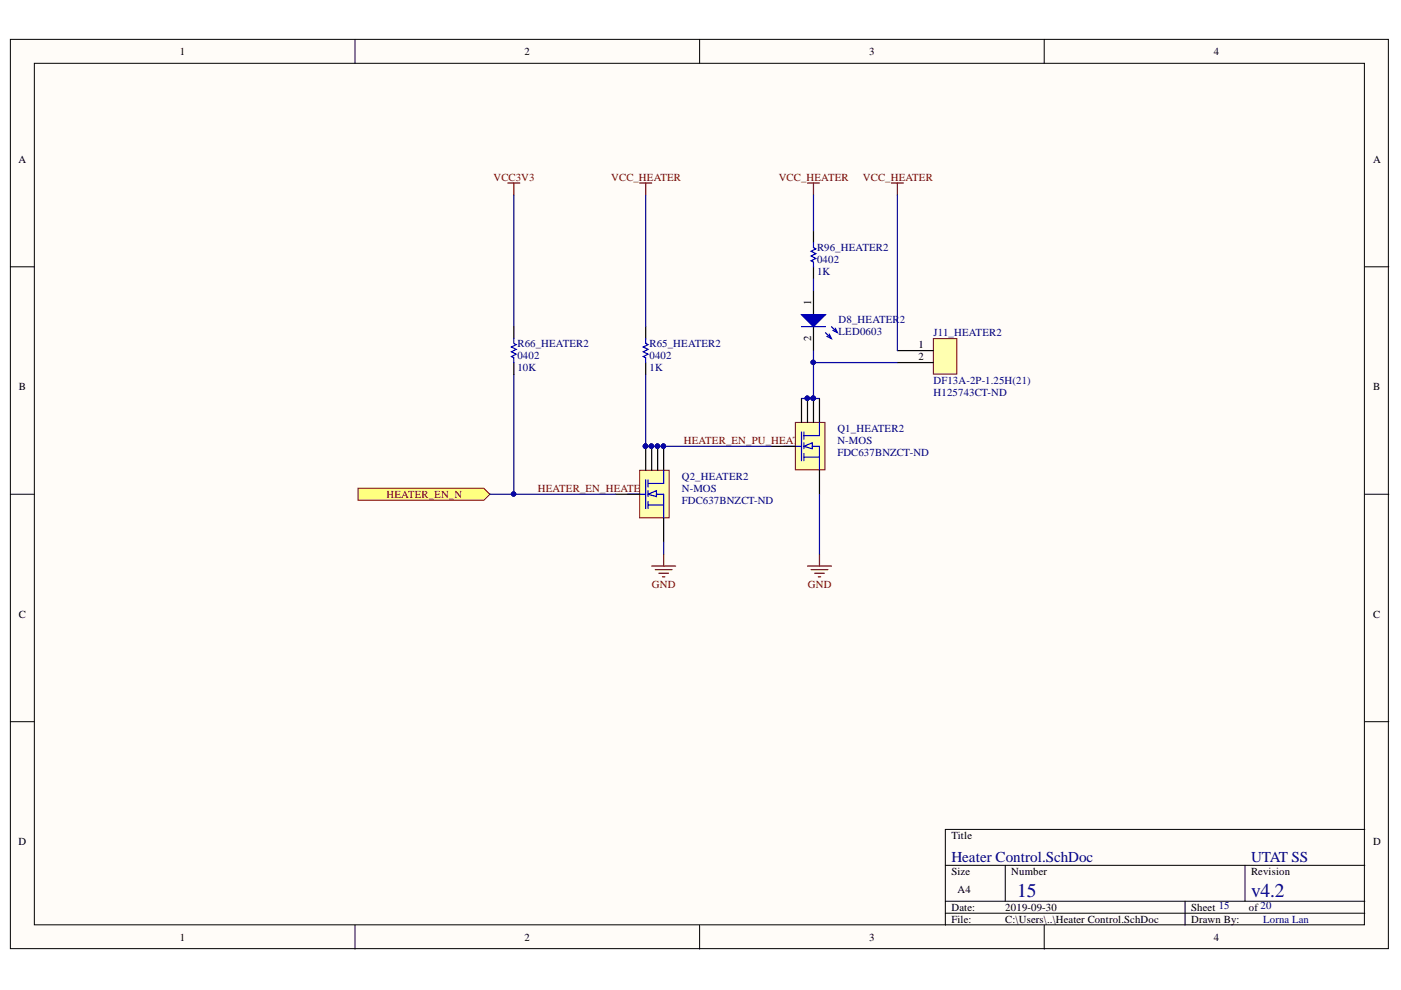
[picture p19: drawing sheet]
<svg xmlns="http://www.w3.org/2000/svg" width="297mm" height="210mm" viewBox="0 0 297 210" stroke-linecap="round" stroke-linejoin="round" font-family="sans-serif">
<defs><g id="words">
<g font-size="4.1" fill="#000080">
<text x="215.7" y="190.2">15</text>
<text x="265.2" y="190.2">v4.2</text>
</g>
<g font-size="3.2" fill="#000080">
<text x="201.7" y="182.7">Heater Control.SchDoc</text>
<text x="265.2" y="182.7">UTAT SS</text>
</g>
<g font-size="2.3">
<text x="38.1" y="11.7">1</text>
<text x="111.2" y="11.7">2</text>
<text x="184.3" y="11.7">3</text>
<text x="257.4" y="11.7">4</text>
<text x="3.9" y="34.5">A</text>
<text x="291.1" y="34.5">A</text>
<text x="172" y="64.7" transform="rotate(-90 172 64.7)">1</text>
<text x="172" y="72.4" transform="rotate(-90 172 72.4)">2</text>
<text x="194.7" y="73.8">1</text>
<text x="194.7" y="76.4">2</text>
<text x="4" y="82.7">B</text>
<text x="291.1" y="82.7">B</text>
<text x="4" y="130.9">C</text>
<text x="291.1" y="130.9">C</text>
<text x="3.9" y="179.2">D</text>
<text x="201.7" y="177.9">Title</text>
<text x="291.1" y="179.2">D</text>
<text x="201.7" y="185.5">Size</text>
<text x="214.4" y="185.5">Number</text>
<text x="265.2" y="185.5">Revision</text>
<text x="203" y="189.3">A4</text>
<text x="201.7" y="193.1">Date:</text>
<text x="201.7" y="195.7">File:</text>
<text x="213.1" y="193.1">2019-09-30</text>
<text x="213.1" y="195.7">C:\Users\..\Heater Control.SchDoc</text>
<text x="252.6" y="193.1">Sheet 15</text>
<text x="252.6" y="195.7">Drawn By:</text>
<text x="264.8" y="193.1">of 20</text>
<text x="38.1" y="199.5">1</text>
<text x="111.2" y="199.5">2</text>
<text x="184.3" y="199.5">3</text>
<text x="257.4" y="199.5">4</text>
</g>
<g font-size="2.3" fill="#800000">
<text x="104.6" y="38.3">VCC3V3</text>
<text x="129.6" y="38.3">VCC_HEATER</text>
<text x="165.1" y="38.3">VCC_HEATER</text>
<text x="182.9" y="38.3">VCC_HEATER</text>
<text x="145" y="94.1">HEATER_EN_PU_HEATER2</text>
<text x="82" y="105.6">HEATER_EN_N</text>
<text x="114" y="104.3">HEATER_EN_HEATE</text>
<text x="135.8" y="104.3">R2_N</text>
<text x="138.2" y="124.6">GND</text>
<text x="171.3" y="124.6">GND</text>
</g>
<g font-size="2.3" fill="#000080">
<text x="173.2" y="53.3">R96_HEATER2</text>
<text x="173.2" y="58.4">1K</text>
<text x="173.2" y="55.8">0402</text>
<text x="177.8" y="68.5">D8_HEATER2</text>
<text x="177.8" y="71.1">LED0603</text>
<text x="197.9" y="71.3">J11_HEATER2</text>
<text x="109.7" y="73.6">R66_HEATER2</text>
<text x="109.7" y="76.1">0402</text>
<text x="137.7" y="73.6">R65_HEATER2</text>
<text x="137.7" y="76.1">0402</text>
<text x="109.7" y="78.7">10K</text>
<text x="137.7" y="78.7">1K</text>
<text x="197.9" y="84">H125743CT-ND</text>
<text x="197.9" y="81.4">DF13A-2P-1.25H(21)</text>
<text x="177.5" y="91.6">Q1_HEATER2</text>
<text x="177.5" y="94.1">N-MOS</text>
<text x="144.5" y="101.7">Q2_HEATER2</text>
<text x="177.5" y="96.6">FDC637BNZCT-ND</text>
<text x="144.5" y="106.9">FDC637BNZCT-ND</text>
<text x="144.5" y="104.3">N-MOS</text>
<text x="267.8" y="195.7">Lorna Lan</text>
</g>
</g></defs>
<g fill="#fffcf8" stroke="#000" stroke-width=".21">
<path d="M2.2 8.3h292.2v192.8h-292.2z"/>
<path d="M7.3 13.4h282v182.7h-282z"/>
</g>
<g fill="none" stroke="#000" stroke-width=".21">
<path d="M75.3 8.3v5.1M148.3 8.3v5.1M221.4 8.3v5.1M2.2 56.6h5.1M289.4 56.6h5.1M2.2 104.8h5.1M289.4 104.8h5.1M2.2 153h5.1M289.4 153h5.1M289.4 175.9h-89v20.3M75.3 196.2v5M148.3 196.2v5"/>
<path d="M200.4 183.5h89M200.4 191.1h89M200.4 193.6h89M213.1 183.5v7.6M221.4 196.2v5M251.3 191.1v5.1M264 183.5v7.6"/>
</g>
<path d="M197.9 71.8h5v7.5h-5z" fill="#ffffb0" stroke="#800000" stroke-width=".21"/>
<path d="M190.3 74.3h7.6M190.3 76.9h7.6" fill="none" stroke="#000" stroke-width=".25"/>
<path d="M75.9 103.5h26.7l1.3 1.3-1.3 1.3h-26.7z" fill-rule="evenodd" fill="#ffff80" stroke="#800000" stroke-width=".21"/>
<path d="M107.7 38.8h2.5M108.9 38.8v2.5" fill="none" stroke="#800000" stroke-width=".25"/>
<path d="M135.6 99.7h6.3v10.1h-6.3z" fill="#ffffb0" stroke="#800000" stroke-width=".21"/>
<path d="M140.7 99.7v2.8h-3.3M133.1 104.8h3.8M136.9 101.7v6.1M137.4 104.8l1.8-.8v1.3zM137.4 101.7v1.6M137.4 104v1.3M137.4 106.3v1.5M137.4 107.1h3.3M139.2 104.8h1.5v5.1" fill="none" stroke="#00f" stroke-width=".25"/>
<path d="M136.9 94.6v5.1M138.2 94.6v5.1M139.4 94.6v5.1M140.7 94.6v5.1M130.5 104.8h5.1M140.7 109.9v5" fill="none" stroke="#000" stroke-width=".25"/>
<g fill="#000080" stroke="#000080" stroke-width=".21">
<circle cx="136.8" cy="94.6" r=".46"/>
<circle cx="138.1" cy="94.6" r=".47"/>
<circle cx="139.4" cy="94.6" r=".46"/>
<circle cx="140.6" cy="94.6" r=".46"/>
</g>
<path d="M140.7 117.5v2.5M173.7 117.5v2.5M138.2 120h5M138.9 120.8h3.6M139.7 121.5h2M140.5 122.3h.5M171.2 120h5.1M172 120.8h3.5M172.7 121.5h2.1M173.5 122.3h.5" fill="none" stroke="#800000" stroke-width=".25"/>
<path d="M168.6 89.6h6.3v10h-6.3z" fill="#ffffb0" stroke="#800000" stroke-width=".21"/>
<g fill="none" stroke="#00f" stroke-width=".25">
<path d="M136.9 71.8v1l.5 .3-1 .5 1 .5-1 .5 1 .5-1 .5 .5 .3v1M169.9 69.3h5.1M175 70.5l1.3 1.3M175.8 70.8l.5 1-1-.5M176.3 69.3l1.3 1.2M177.1 69.6l.5 .9-1-.5M166.1 94.6h3.8M169.9 91.6v6.1M170.4 94.6l1.8-.7v1.2zM170.4 91.6v1.5M170.4 93.9v1.2M170.4 96.2v1.5"/>
<path d="M170.4 96.9h3.3M172.2 94.6h1.5v5.1M173.7 89.6v2.8h-3.3"/>
</g>
<path d="M136.9 69.3v2.5M136.9 76.9v2.5M172.5 61.6v5.1M172.5 69.3v5M163.6 94.6h5.1M169.9 84.5v5.1M171.2 84.5v5.1M172.5 84.5v5.1M173.7 84.5v5.1M173.7 99.7v5.1" fill="none" stroke="#000" stroke-width=".25"/>
<g fill="#000080" stroke="#000080" stroke-width=".21">
<circle cx="171.2" cy="84.4" r=".46"/>
<circle cx="172.4" cy="84.4" r=".46"/>
</g>
<path d="M135.6 38.8h2.6M136.9 38.8v2.5" fill="none" stroke="#800000" stroke-width=".25"/>
<path d="M169.9 66.7h5.1l-2.5 2.6z" fill="#00f"/>
<path d="M172.5 51.5v1l.5 .3-1 .5 1 .5-1 .5 1 .5-1 .5 .5 .3v1M108.9 71.8v1l.5 .3-1 .5 1 .5-1 .5 1 .5-1 .5 .5 .3v1M169.9 66.7h5.1l-2.5 2.6z" fill="none" stroke="#00f" stroke-width=".25"/>
<path d="M171.2 38.8h2.5M172.5 38.8v2.5M189 38.8h2.5M190.3 38.8v2.5" fill="none" stroke="#800000" stroke-width=".25"/>
<path d="M172.5 49v2.5M172.5 56.6v2.5M108.9 69.3v2.5M108.9 76.9v2.5" fill="none" stroke="#000" stroke-width=".25"/>
<g fill="none" stroke="#000080" stroke-width=".25">
<path d="M108.9 41.3v28M136.9 41.3v28M172.5 41.3v7.7M172.5 59.1v2.5M190.3 41.3v33M108.9 79.4v25.4M136.9 79.4v15.2h26.7M172.5 74.3v2.6M190.3 76.9h-17.8v7.6M169.9 84.5h3.8M103.9 104.8h26.6M140.7 114.9v2.6"/>
<path d="M173.7 104.8v12.7"/>
</g>
<g fill="#000080" stroke="#000080" stroke-width=".21">
<circle cx="172.4" cy="84.4" r=".46"/>
<circle cx="172.4" cy="76.8" r=".46"/>
<circle cx="108.9" cy="104.7" r=".46"/>
<circle cx="171.2" cy="84.4" r=".46"/>
<circle cx="136.8" cy="94.6" r=".46"/>
<circle cx="138.1" cy="94.6" r=".47"/>
<circle cx="139.4" cy="94.6" r=".46"/>
<circle cx="140.6" cy="94.6" r=".46"/>
</g>
<use href="#words"/>
</svg>
